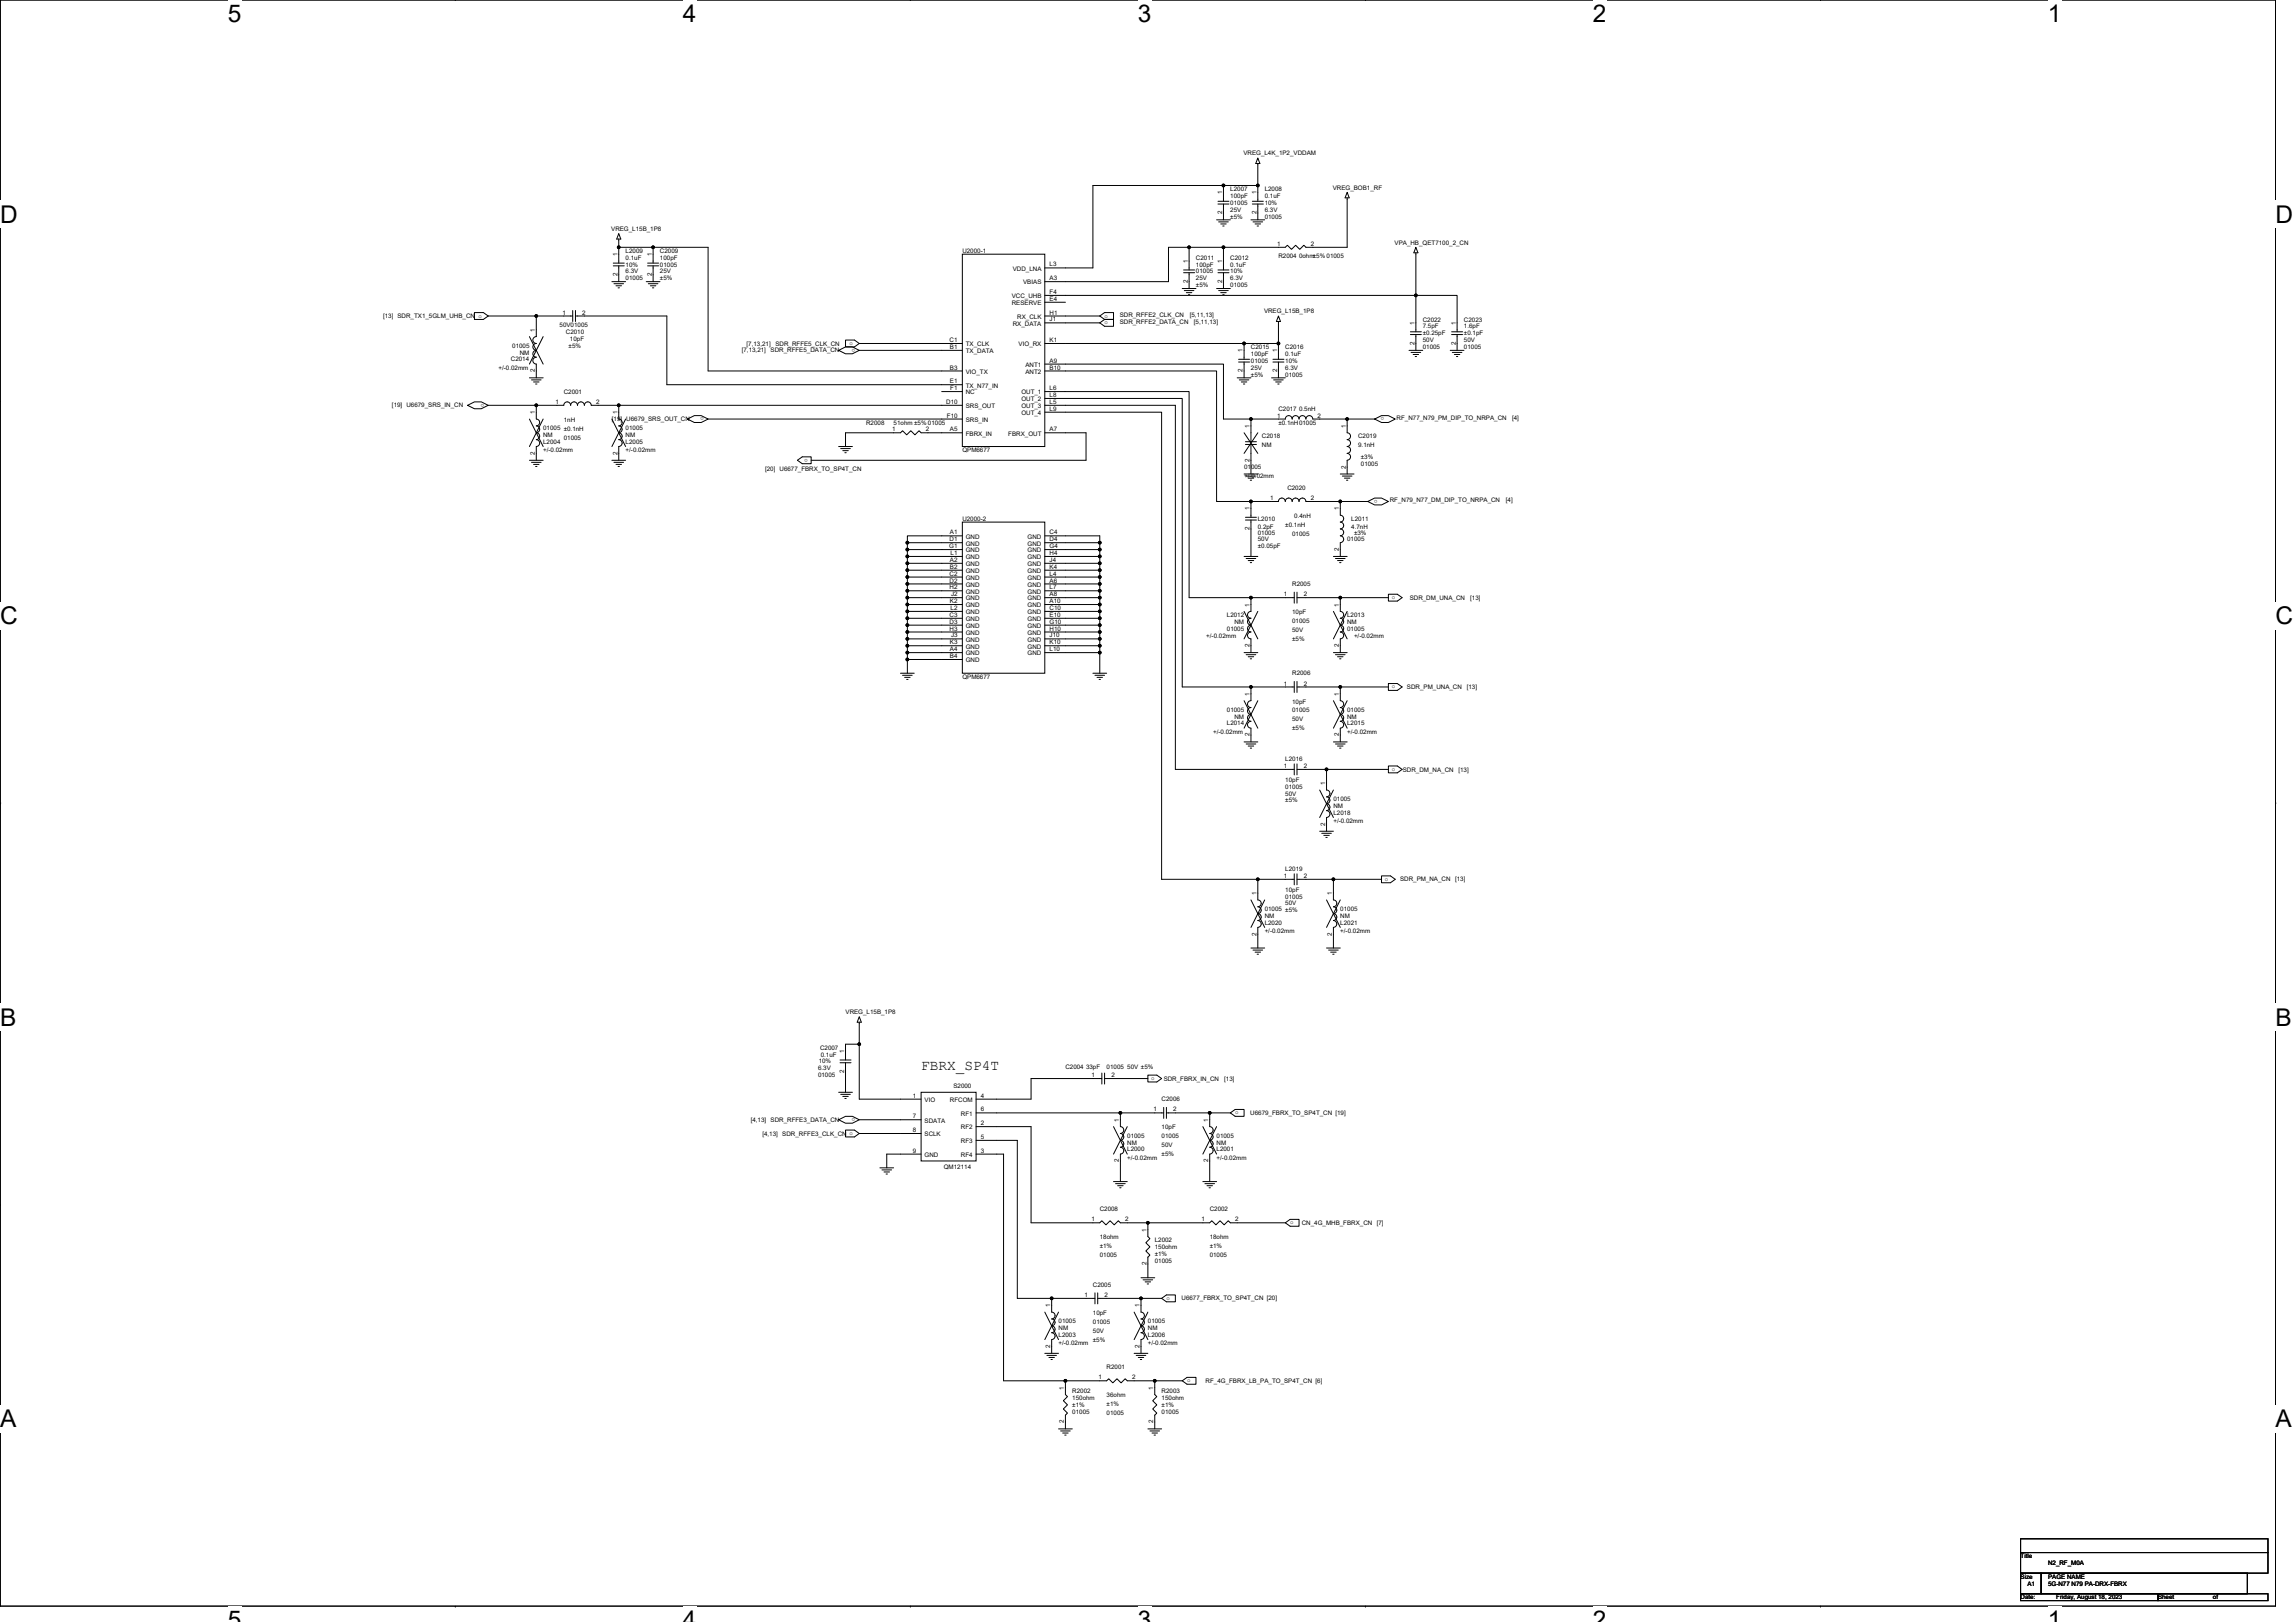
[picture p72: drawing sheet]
<svg xmlns="http://www.w3.org/2000/svg" width="297mm" height="210mm" viewBox="0 0 297 210" stroke-linecap="round" stroke-linejoin="round" font-family="sans-serif">
<defs><g id="words">
<g font-size="3.2">
<text x="29.5" y="2.9">5</text>
<text x="88.3" y="2.9">4</text>
<text x="147.2" y="2.9">3</text>
<text x="206.1" y="2.9">2</text>
<text x="265" y="2.9">1</text>
<text x="0" y="28.8">D</text>
<text x="294.4" y="28.8">D</text>
<text x="0" y="80.8">C</text>
<text x="294.4" y="80.8">C</text>
<text x="0" y="132.8">B</text>
<text x="294.4" y="132.8">B</text>
<text x="0" y="184.7">A</text>
<text x="294.4" y="184.7">A</text>
<text x="29.5" y="210.7">5</text>
<text x="88.3" y="210.7">4</text>
<text x="147.2" y="210.7">3</text>
<text x="206.1" y="210.7">2</text>
<text x="265" y="210.7">1</text>
</g>
<text font-size="1.9" x="119.2" y="138.5">FBRX_SP4T</text>
<g font-size=".8">
<text x="160.9" y="20.1">VREG_L4K_1P2_VDDAM</text>
<text x="79.1" y="29.9">VREG_L15B_1P8</text>
<text x="158.1" y="27.7" transform="rotate(-90 158.1 27.7)">2</text>
<text x="158.1" y="25.2" transform="rotate(-90 158.1 25.2)">1</text>
<text x="159.2" y="24.7">L2007</text>
<text x="159.2" y="25.6">100pF</text>
<text x="159.2" y="26.5">01005</text>
<text x="159.2" y="27.4">25V</text>
<text x="159.2" y="28.3">±5%</text>
<text x="162.5" y="27.7" transform="rotate(-90 162.5 27.7)">2</text>
<text x="162.5" y="25.2" transform="rotate(-90 162.5 25.2)">1</text>
<text x="163.6" y="24.7">L2008</text>
<text x="163.6" y="25.6">0.1uF</text>
<text x="163.6" y="28.3">01005</text>
<text x="163.6" y="27.4">6.3V</text>
<text x="163.6" y="26.5">10%</text>
<text x="172.4" y="24.5">VREG_BOB1_RF</text>
<text x="79.9" y="35.7" transform="rotate(-90 79.9 35.7)">2</text>
<text x="79.9" y="33.2" transform="rotate(-90 79.9 33.2)">1</text>
<text x="80.9" y="32.7">L2009</text>
<text x="80.9" y="33.6">0.1uF</text>
<text x="80.9" y="35.4">6.3V</text>
<text x="80.9" y="34.5">10%</text>
<text x="84.3" y="35.7" transform="rotate(-90 84.3 35.7)">2</text>
<text x="84.3" y="33.2" transform="rotate(-90 84.3 33.2)">1</text>
<text x="85.4" y="32.7">C2009</text>
<text x="85.4" y="33.6">100pF</text>
<text x="85.4" y="34.5">01005</text>
<text x="85.4" y="35.4">25V</text>
<text x="124.5" y="32.7">U2000-1</text>
<text x="131" y="35">VDD_LNA</text>
<text x="135.8" y="34.5">L3</text>
<text x="153.7" y="34" transform="rotate(-90 153.7 34)">1</text>
<text x="154.7" y="33.6">C2011</text>
<text x="154.7" y="34.5">100pF</text>
<text x="154.7" y="35.4">01005</text>
<text x="158.1" y="34" transform="rotate(-90 158.1 34)">1</text>
<text x="159.2" y="33.6">C2012</text>
<text x="159.2" y="34.5">0.1uF</text>
<text x="159.2" y="35.4">10%</text>
<text x="165.2" y="31.8">1</text>
<text x="165.4" y="33.4">R2004 0ohm±5% 01005</text>
<text x="169.6" y="31.8">2</text>
<text x="180.4" y="31.7">VPA_HB_QET7100_2_CN</text>
<text x="49.6" y="41.2">[13] SDR_TX1_5GLM_UHB_CN o</text>
<text x="72.8" y="40.7">1</text>
<text x="75.3" y="40.7">2</text>
<text x="80.9" y="36.3">01005</text>
<text x="85.4" y="36.3">±5%</text>
<text x="130.9" y="38.6">VCC_UHB</text>
<text x="130.9" y="39.5">RESERVE</text>
<text x="131.6" y="41.3">RX_CLK</text>
<text x="132.4" y="36.8">VBIAS</text>
<text x="135.8" y="38">F4</text>
<text x="135.8" y="38.9">E4</text>
<text x="135.8" y="36.3">A3</text>
<text x="135.8" y="40.7">H1</text>
<text x="135.8" y="41.6">J1</text>
<text x="142.9" y="41.1">o</text>
<text x="142.9" y="42">o</text>
<text x="144.9" y="41.1">SDR_RFFE2_CLK_CN</text>
<text x="144.9" y="42">SDR_RFFE2_DATA_CN</text>
<text x="153.7" y="36.6" transform="rotate(-90 153.7 36.6)">2</text>
<text x="153.9" y="41.1">[5,11,13]</text>
<text x="154.5" y="42">[5,11,13]</text>
<text x="154.7" y="36.3">25V</text>
<text x="154.7" y="37.2">±5%</text>
<text x="158.1" y="36.6" transform="rotate(-90 158.1 36.6)">2</text>
<text x="159.2" y="37.2">01005</text>
<text x="159.2" y="36.3">6.3V</text>
<text x="163.5" y="40.5">VREG_L15B_1P8</text>
<text x="184.1" y="41.6">C2022</text>
<text x="189.4" y="41.6">C2023</text>
<text x="64.5" y="47.8">+/-0.02mm</text>
<text x="66.1" y="46.8">C2014</text>
<text x="66.3" y="45">01005</text>
<text x="67.2" y="45.9">NM</text>
<text x="69.2" y="42.9" transform="rotate(-90 69.2 42.9)">1</text>
<text x="72.4" y="42.3">50V01005</text>
<text x="73.2" y="43.2">C2010</text>
<text x="73.6" y="45">±5%</text>
<text x="73.7" y="44.1">10pF</text>
<text x="96" y="45.6">[7,13,21]</text>
<text x="96.6" y="44.7">[7,13,21]</text>
<text x="99.7" y="45.6">SDR_RFFE5_DATA_CN</text>
<text x="100.3" y="44.7">SDR_RFFE5_CLK_CN</text>
<text x="109.9" y="44.6">o</text>
<text x="110.6" y="45.1" transform="rotate(180 110.6 45.1)">o</text>
<text x="122.9" y="44.3">C1</text>
<text x="122.9" y="45.2">B1</text>
<text x="122.9" y="47.8">B3</text>
<text x="124.9" y="44.8">TX_CLK</text>
<text x="124.9" y="45.7">TX_DATA</text>
<text x="131" y="42.1">RX_DATA</text>
<text x="131.8" y="44.8">VIO_RX</text>
<text x="132.7" y="47.5">ANT1</text>
<text x="135.8" y="44.3">K1</text>
<text x="135.8" y="46.9">A9</text>
<text x="135.8" y="47.8">B10</text>
<text x="160.8" y="45.6" transform="rotate(-90 160.8 45.6)">1</text>
<text x="161.8" y="45.2">C2015</text>
<text x="161.8" y="46.1">100pF</text>
<text x="161.8" y="46.9">01005</text>
<text x="161.8" y="47.8">25V</text>
<text x="165.2" y="45.6" transform="rotate(-90 165.2 45.6)">1</text>
<text x="166.3" y="45.2">C2016</text>
<text x="166.3" y="46.1">0.1uF</text>
<text x="166.3" y="47.8">6.3V</text>
<text x="166.3" y="46.9">10%</text>
<text x="183" y="44.6" transform="rotate(-90 183 44.6)">2</text>
<text x="183" y="42.1" transform="rotate(-90 183 42.1)">1</text>
<text x="184.1" y="42.5">7.5pF</text>
<text x="184.1" y="45.2">01005</text>
<text x="184.1" y="44.3">50V</text>
<text x="184.1" y="43.4">±0.25pF</text>
<text x="188.3" y="44.6" transform="rotate(-90 188.3 44.6)">2</text>
<text x="188.3" y="42.1" transform="rotate(-90 188.3 42.1)">1</text>
<text x="189.4" y="42.5">1.6pF</text>
<text x="189.4" y="45.2">01005</text>
<text x="189.4" y="44.3">50V</text>
<text x="189.4" y="43.4">±0.1pF</text>
<text x="50.7" y="52.7">[19] U6679_SRS_IN_CN</text>
<text x="62.6" y="52.2" transform="rotate(180 62.6 52.2)">o</text>
<text x="69.2" y="53.6" transform="rotate(-90 69.2 53.6)">1</text>
<text x="69.2" y="48.2" transform="rotate(-90 69.2 48.2)">2</text>
<text x="71.9" y="52.3">1</text>
<text x="72.9" y="50.9">C2001</text>
<text x="77.1" y="52.3">2</text>
<text x="79.9" y="53.6" transform="rotate(-90 79.9 53.6)">1</text>
<text x="122.4" y="52.3">D10</text>
<text x="122.9" y="49.6">E1</text>
<text x="122.9" y="50.5">F1</text>
<text x="124.9" y="48.4">VIO_TX</text>
<text x="124.9" y="50.1">TX_N77_IN</text>
<text x="124.9" y="51">NC</text>
<text x="124.9" y="52.8">SRS_OUT</text>
<text x="132.1" y="51">OUT_1</text>
<text x="132.1" y="51.9">OUT_2</text>
<text x="132.1" y="52.8">OUT_3</text>
<text x="132.1" y="53.7">OUT_4</text>
<text x="132.7" y="48.4">ANT2</text>
<text x="135.8" y="50.5">L6</text>
<text x="135.8" y="51.4">L8</text>
<text x="135.8" y="52.3">L5</text>
<text x="135.8" y="53.2">L9</text>
<text x="160.8" y="48.2" transform="rotate(-90 160.8 48.2)">2</text>
<text x="161.8" y="48.7">±5%</text>
<text x="165.2" y="48.2" transform="rotate(-90 165.2 48.2)">2</text>
<text x="165.4" y="53.2">C2017 0.5nH</text>
<text x="166.3" y="48.7">01005</text>
<text x="69.2" y="58.9" transform="rotate(-90 69.2 58.9)">2</text>
<text x="70.3" y="57.4">L2004</text>
<text x="70.3" y="56.5">NM</text>
<text x="70.3" y="55.7">01005 ±0.1nH</text>
<text x="70.3" y="58.5">+/-0.02mm</text>
<text x="72.9" y="54.6">1nH</text>
<text x="72.9" y="56.9">01005</text>
<text x="79.2" y="54.5">[19] U6679_SRS_OUT_CN</text>
<text x="79.9" y="58.9" transform="rotate(-90 79.9 58.9)">2</text>
<text x="80.9" y="57.4">L2005</text>
<text x="80.9" y="56.5">NM</text>
<text x="80.9" y="55.7">01005</text>
<text x="80.9" y="58.5">+/-0.02mm</text>
<text x="91.1" y="54" transform="rotate(180 91.1 54)">o</text>
<text x="104.5" y="59.3" transform="rotate(180 104.5 59.3)">o</text>
<text x="112.1" y="54.9">R2008</text>
<text x="115.4" y="55.8">1</text>
<text x="115.6" y="54.9">51ohm ±5% 01005</text>
<text x="119.8" y="55.8">2</text>
<text x="122.5" y="54">F10</text>
<text x="122.9" y="55.8">A5</text>
<text x="124.5" y="58.5">QPM6677</text>
<text x="124.9" y="54.6">SRS_IN</text>
<text x="124.9" y="56.4">FBRX_IN</text>
<text x="130.4" y="56.4">FBRX_OUT</text>
<text x="135.8" y="55.8">A7</text>
<text x="161.7" y="59.7" transform="rotate(-90 161.7 59.7)">2</text>
<text x="161.7" y="55.4" transform="rotate(-90 161.7 55.4)">1</text>
<text x="163.3" y="56.7">C2018</text>
<text x="163.3" y="57.8">NM</text>
<text x="165.2" y="54">1</text>
<text x="165.4" y="54.9">±0.1nH01005</text>
<text x="170.5" y="54">2</text>
<text x="174.1" y="55.4" transform="rotate(-90 174.1 55.4)">1</text>
<text x="175.7" y="56.7">C2019</text>
<text x="175.7" y="57.8">9.1nH</text>
<text x="176.1" y="59.4">±3%</text>
<text x="179.1" y="54" transform="rotate(180 179.1 54)">o</text>
<text x="180.7" y="54.3">RF_N77_N79_PM_DIP_TO_NRPA_CN</text>
<text x="195.6" y="54.3">[4]</text>
<text x="99" y="61">[20] U6677_FBRX_TO_SP4T_CN</text>
<text x="160.9" y="60.7">01005</text>
<text x="160.9" y="61.9">+/-0.02mm</text>
<text x="164.3" y="64.7">1</text>
<text x="166.5" y="63.4">C2020</text>
<text x="169.6" y="64.7">2</text>
<text x="174.1" y="60.6" transform="rotate(-90 174.1 60.6)">2</text>
<text x="176.1" y="60.3">01005</text>
<text x="178.2" y="64.7" transform="rotate(180 178.2 64.7)">o</text>
<text x="179.8" y="65">RF_N79_N77_DM_DIP_TO_NRPA_CN</text>
<text x="194.8" y="65">[4]</text>
<text x="122.8" y="70.9">G1</text>
<text x="122.9" y="70">D1</text>
<text x="122.9" y="69.2">A1</text>
<text x="123" y="71.8">L1</text>
<text x="124.5" y="67.4">U2000-2</text>
<text x="124.9" y="69.7">GND</text>
<text x="124.9" y="70.6">GND</text>
<text x="124.9" y="71.5">GND</text>
<text x="132.9" y="69.7">GND</text>
<text x="132.9" y="70.6">GND</text>
<text x="132.9" y="71.5">GND</text>
<text x="135.8" y="69.2">C4</text>
<text x="135.8" y="70">D4</text>
<text x="135.8" y="70.9">G4</text>
<text x="135.8" y="71.8">H4</text>
<text x="161.7" y="68.6" transform="rotate(-90 161.7 68.6)">2</text>
<text x="161.7" y="66.1" transform="rotate(-90 161.7 66.1)">1</text>
<text x="162.7" y="67.4">L2010</text>
<text x="162.7" y="68.5">0.2pF</text>
<text x="162.7" y="69.2">01005</text>
<text x="162.7" y="70.1">50V</text>
<text x="162.7" y="70.9">±0.05pF</text>
<text x="166.3" y="68.2">±0.1nH</text>
<text x="167.2" y="69.3">01005</text>
<text x="167.4" y="67">0.4nH</text>
<text x="173.2" y="71.3" transform="rotate(-90 173.2 71.3)">2</text>
<text x="173.2" y="66.1" transform="rotate(-90 173.2 66.1)">1</text>
<text x="174.3" y="70.1">01005</text>
<text x="174.8" y="67.4">L2011</text>
<text x="174.8" y="68.5">4.7nH</text>
<text x="175.2" y="69.2">±3%</text>
<text x="122.9" y="74.5">C2</text>
<text x="122.9" y="75.4">D2</text>
<text x="122.9" y="76.3">H2</text>
<text x="122.9" y="72.7">A2</text>
<text x="122.9" y="73.6">B2</text>
<text x="123" y="77.2">J2</text>
<text x="124.9" y="72.4">GND</text>
<text x="124.9" y="73.3">GND</text>
<text x="124.9" y="74.1">GND</text>
<text x="124.9" y="75">GND</text>
<text x="124.9" y="75.9">GND</text>
<text x="124.9" y="76.8">GND</text>
<text x="124.9" y="77.7">GND</text>
<text x="132.9" y="72.4">GND</text>
<text x="132.9" y="73.3">GND</text>
<text x="132.9" y="74.1">GND</text>
<text x="132.9" y="75">GND</text>
<text x="132.9" y="75.9">GND</text>
<text x="132.9" y="76.8">GND</text>
<text x="132.9" y="77.7">GND</text>
<text x="135.8" y="72.7">J4</text>
<text x="135.8" y="73.6">K4</text>
<text x="135.8" y="74.5">L4</text>
<text x="135.8" y="75.4">A6</text>
<text x="135.8" y="76.3">L7</text>
<text x="135.8" y="77.2">A8</text>
<text x="166.1" y="77.2">1</text>
<text x="167.2" y="75.8">R2005</text>
<text x="168.7" y="77.2">2</text>
<text x="180.1" y="77.5">o</text>
<text x="182.4" y="77.6">SDR_DM_UNA_CN</text>
<text x="190.2" y="77.6">[13]</text>
<text x="122.9" y="79.8">C3</text>
<text x="122.9" y="80.7">D3</text>
<text x="122.9" y="81.6">H3</text>
<text x="122.9" y="78">K2</text>
<text x="122.9" y="83.4">K3</text>
<text x="123" y="78.9">L2</text>
<text x="123" y="82.5">J3</text>
<text x="124.9" y="78.6">GND</text>
<text x="124.9" y="79.5">GND</text>
<text x="124.9" y="80.4">GND</text>
<text x="124.9" y="81.3">GND</text>
<text x="124.9" y="82.2">GND</text>
<text x="124.9" y="83">GND</text>
<text x="124.9" y="83.9">GND</text>
<text x="132.9" y="78.6">GND</text>
<text x="132.9" y="79.5">GND</text>
<text x="132.9" y="80.4">GND</text>
<text x="132.9" y="81.3">GND</text>
<text x="132.9" y="82.2">GND</text>
<text x="132.9" y="83">GND</text>
<text x="132.9" y="83.9">GND</text>
<text x="135.8" y="78">A10</text>
<text x="135.8" y="78.9">C10</text>
<text x="135.8" y="79.8">E10</text>
<text x="135.8" y="80.7">G10</text>
<text x="135.8" y="81.6">H10</text>
<text x="135.8" y="82.5">J10</text>
<text x="135.8" y="83.4">K10</text>
<text x="156.1" y="82.5">+/-0.02mm</text>
<text x="158.7" y="79.8">L2012</text>
<text x="158.7" y="81.6">01005</text>
<text x="159.7" y="80.7">NM</text>
<text x="161.7" y="83.8" transform="rotate(-90 161.7 83.8)">2</text>
<text x="161.7" y="78.5" transform="rotate(-90 161.7 78.5)">1</text>
<text x="167.2" y="79.5">10pF</text>
<text x="167.2" y="80.6">01005</text>
<text x="167.2" y="81.8">50V</text>
<text x="167.2" y="83">±5%</text>
<text x="173.2" y="83.8" transform="rotate(-90 173.2 83.8)">2</text>
<text x="173.2" y="78.5" transform="rotate(-90 173.2 78.5)">1</text>
<text x="174.3" y="79.8">L2013</text>
<text x="174.3" y="80.7">NM</text>
<text x="174.3" y="81.6">01005</text>
<text x="175.2" y="82.5">+/-0.02mm</text>
<text x="122.9" y="84.3">A4</text>
<text x="122.9" y="85.2">B4</text>
<text x="124.5" y="87.8">QPM6677</text>
<text x="124.9" y="84.8">GND</text>
<text x="124.9" y="85.7">GND</text>
<text x="132.9" y="84.8">GND</text>
<text x="135.8" y="84.3">L10</text>
<text x="166.1" y="88.7">1</text>
<text x="167.2" y="87.4">R2006</text>
<text x="168.7" y="88.7">2</text>
<text x="180.1" y="89.1">o</text>
<text x="182" y="89.2">SDR_PM_UNA_CN</text>
<text x="189.8" y="89.2">[13]</text>
<text x="156.9" y="95">+/-0.02mm</text>
<text x="158.7" y="93.9">L2014</text>
<text x="158.7" y="92.1">01005</text>
<text x="159.7" y="93">NM</text>
<text x="161.7" y="95.3" transform="rotate(-90 161.7 95.3)">2</text>
<text x="161.7" y="90.1" transform="rotate(-90 161.7 90.1)">1</text>
<text x="167.2" y="91">10pF</text>
<text x="167.2" y="92.2">01005</text>
<text x="167.2" y="93.4">50V</text>
<text x="167.2" y="94.5">±5%</text>
<text x="173.2" y="95.3" transform="rotate(-90 173.2 95.3)">2</text>
<text x="173.2" y="90.1" transform="rotate(-90 173.2 90.1)">1</text>
<text x="174.3" y="93.9">L2015</text>
<text x="174.3" y="93">NM</text>
<text x="174.3" y="92.1">01005</text>
<text x="174.3" y="95">+/-0.02mm</text>
<text x="166.1" y="99.4">1</text>
<text x="166.3" y="98.5">L2016</text>
<text x="166.3" y="101.2">10pF</text>
<text x="168.7" y="99.4">2</text>
<text x="171.4" y="101.6" transform="rotate(-90 171.4 101.6)">1</text>
<text x="180.1" y="99.8">o</text>
<text x="181.5" y="99.8">SDR_DM_NA_CN</text>
<text x="188.7" y="99.8">[13]</text>
<text x="166.3" y="102.1">01005</text>
<text x="166.3" y="103">50V</text>
<text x="166.3" y="103.8">±5%</text>
<text x="171.4" y="106.9" transform="rotate(-90 171.4 106.9)">2</text>
<text x="172.5" y="105.4">L2018</text>
<text x="172.5" y="104.6">NM</text>
<text x="172.5" y="103.7">01005</text>
<text x="172.5" y="106.5">+/-0.02mm</text>
<text x="166.1" y="113.6">1</text>
<text x="166.3" y="112.7">L2019</text>
<text x="168.7" y="113.6">2</text>
<text x="179.2" y="114">o</text>
<text x="162.5" y="115.8" transform="rotate(-90 162.5 115.8)">1</text>
<text x="163.6" y="119.7">L2020</text>
<text x="163.6" y="118.8">NM</text>
<text x="163.6" y="117.9">01005 ±5%</text>
<text x="166.3" y="115.4">10pF</text>
<text x="166.3" y="116.3">01005</text>
<text x="166.3" y="117.2">50V</text>
<text x="172.3" y="115.8" transform="rotate(-90 172.3 115.8)">1</text>
<text x="173.4" y="119.7">L2021</text>
<text x="173.4" y="118.8">NM</text>
<text x="173.4" y="117.9">01005</text>
<text x="181.1" y="114.1">SDR_PM_NA_CN</text>
<text x="188.2" y="114.1">[13]</text>
<text x="162.5" y="121.1" transform="rotate(-90 162.5 121.1)">2</text>
<text x="163.6" y="120.7">+/-0.02mm</text>
<text x="172.3" y="121.1" transform="rotate(-90 172.3 121.1)">2</text>
<text x="173.4" y="120.7">+/-0.02mm</text>
<text x="109.4" y="131.2">VREG_L15B_1P8</text>
<text x="105.9" y="137.6">10%</text>
<text x="106.1" y="135.8">C2007</text>
<text x="106.2" y="136.7">0.1uF</text>
<text x="109.2" y="136.3" transform="rotate(-90 109.2 136.3)">1</text>
<text x="105.8" y="139.4">01005</text>
<text x="105.8" y="138.5">6.3V</text>
<text x="109.2" y="138.9" transform="rotate(-90 109.2 138.9)">2</text>
<text x="118.1" y="142.1">1</text>
<text x="119.6" y="142.6">VIO</text>
<text x="122.9" y="142.6">RFCOM</text>
<text x="123.3" y="140.8">S2000</text>
<text x="126.9" y="142.1">4</text>
<text x="126.9" y="143.8">6</text>
<text x="137.8" y="138.3">C2004 33pF</text>
<text x="141.2" y="139.4">1</text>
<text x="143.2" y="138.3">01005 50V ±5%</text>
<text x="143.8" y="139.4">2</text>
<text x="148.9" y="139.8">o</text>
<text x="149.2" y="143.8">1</text>
<text x="150.3" y="142.5">C2006</text>
<text x="150.5" y="139.8">SDR_FBRX_IN_CN</text>
<text x="151.8" y="143.8">2</text>
<text x="158.4" y="139.8">[13]</text>
<text x="97.1" y="145.2">[4,13]</text>
<text x="98.6" y="147">[4,13]</text>
<text x="99.7" y="145.2">SDR_RFFE3_DATA_CN</text>
<text x="101.2" y="147">SDR_RFFE3_CLK_CN o</text>
<text x="110.6" y="144.7" transform="rotate(180 110.6 144.7)">o</text>
<text x="118.1" y="144.7">7</text>
<text x="118.1" y="146.5">8</text>
<text x="118.1" y="149.2">9</text>
<text x="119.6" y="145.3">SDATA</text>
<text x="119.6" y="147">SCLK</text>
<text x="119.6" y="149.7">GND</text>
<text x="124.3" y="146.2">RF2</text>
<text x="124.3" y="149.7">RF4</text>
<text x="124.3" y="147.9">RF3</text>
<text x="124.3" y="144.4">RF1</text>
<text x="126.9" y="145.6">2</text>
<text x="126.9" y="149.2">3</text>
<text x="126.9" y="147.4">5</text>
<text x="144.8" y="145.2" transform="rotate(-90 144.8 145.2)">1</text>
<text x="145.8" y="149">L2000</text>
<text x="145.8" y="148.1">NM</text>
<text x="145.8" y="147.2">01005</text>
<text x="150.3" y="146.2">10pF</text>
<text x="150.3" y="147.3">01005</text>
<text x="150.3" y="148.5">50V</text>
<text x="150.3" y="149.6">±5%</text>
<text x="156.3" y="145.2" transform="rotate(-90 156.3 145.2)">1</text>
<text x="157.4" y="149">L2001</text>
<text x="157.4" y="148.1">NM</text>
<text x="157.4" y="147.2">01005</text>
<text x="159.8" y="144.2">o</text>
<text x="161.7" y="144.3">U6679_FBRX_TO_SP4T_CN [19]</text>
<text x="122.1" y="151.3">QM12114</text>
<text x="144.8" y="150.4" transform="rotate(-90 144.8 150.4)">2</text>
<text x="145.8" y="150.1">+/-0.02mm</text>
<text x="156.3" y="150.4" transform="rotate(-90 156.3 150.4)">2</text>
<text x="157.4" y="150.1">+/-0.02mm</text>
<text x="141.2" y="158.1">1</text>
<text x="142.3" y="156.7">C2008</text>
<text x="142.3" y="160.4">18ohm</text>
<text x="142.3" y="161.5">±1%</text>
<text x="145.6" y="158.1">2</text>
<text x="148.3" y="159.4" transform="rotate(-90 148.3 159.4)">1</text>
<text x="149.4" y="160.7">L2002</text>
<text x="149.4" y="161.6">150ohm</text>
<text x="155.4" y="158.1">1</text>
<text x="156.5" y="156.7">C2002</text>
<text x="156.5" y="160.4">18ohm</text>
<text x="156.5" y="161.5">±1%</text>
<text x="159.8" y="158.1">2</text>
<text x="166.9" y="158.4">o</text>
<text x="168.4" y="158.5">CN_4G_MHB_FBRX_CN [7]</text>
<text x="140.3" y="167.8">1</text>
<text x="141.4" y="166.5">C2005</text>
<text x="142.3" y="162.7">01005</text>
<text x="142.9" y="167.8">2</text>
<text x="148.3" y="163.8" transform="rotate(-90 148.3 163.8)">2</text>
<text x="149.4" y="162.5">±1%</text>
<text x="149.4" y="163.4">01005</text>
<text x="156.5" y="162.7">01005</text>
<text x="135.9" y="169.2" transform="rotate(-90 135.9 169.2)">1</text>
<text x="136.9" y="173">L2003</text>
<text x="136.9" y="172.1">NM</text>
<text x="136.9" y="171.2">01005</text>
<text x="141.4" y="170.2">10pF</text>
<text x="141.4" y="171.3">01005</text>
<text x="141.4" y="172.5">50V</text>
<text x="141.4" y="173.6">±5%</text>
<text x="147.4" y="169.2" transform="rotate(-90 147.4 169.2)">1</text>
<text x="148.5" y="173">L2006</text>
<text x="148.5" y="172.1">NM</text>
<text x="148.5" y="171.2">01005</text>
<text x="150.9" y="168.2">o</text>
<text x="152.9" y="168.3">U6677_FBRX_TO_SP4T_CN [20]</text>
<text x="135.9" y="174.4" transform="rotate(-90 135.9 174.4)">2</text>
<text x="136.9" y="174.1">+/-0.02mm</text>
<text x="137.7" y="179.8" transform="rotate(-90 137.7 179.8)">1</text>
<text x="142.1" y="178.5">1</text>
<text x="143.2" y="177.2">R2001</text>
<text x="146.5" y="178.5">2</text>
<text x="147.4" y="174.4" transform="rotate(-90 147.4 174.4)">2</text>
<text x="148.5" y="174.1">+/-0.02mm</text>
<text x="149.2" y="179.8" transform="rotate(-90 149.2 179.8)">1</text>
<text x="153.6" y="178.9">o</text>
<text x="156" y="179">RF_4G_FBRX_LB_PA_TO_SP4T_CN [6]</text>
<text x="137.7" y="184.2" transform="rotate(-90 137.7 184.2)">2</text>
<text x="138.7" y="180.3">R2002</text>
<text x="138.7" y="181.2">150ohm</text>
<text x="138.7" y="182.1">±1%</text>
<text x="138.7" y="183">01005</text>
<text x="143.2" y="180.8">36ohm</text>
<text x="143.2" y="182">±1%</text>
<text x="143.2" y="183.1">01005</text>
<text x="149.2" y="184.2" transform="rotate(-90 149.2 184.2)">2</text>
<text x="150.3" y="180.3">R2003</text>
<text x="150.3" y="181.2">150ohm</text>
<text x="150.3" y="182.1">±1%</text>
<text x="150.3" y="183">01005</text>
<text x="261.4" y="201.6">Title</text>
<text x="265" y="202.5">N2_RF_M0A</text>
<text x="261.4" y="204.3">Size</text>
<text x="261.4" y="207">Date:</text>
<text x="262.3" y="205.2">A1</text>
<text x="265" y="204.3">PAGE NAME</text>
<text x="265" y="205.2">5G-N77 N79 PA-DRX-FBRX</text>
<text x="266" y="207">Friday, August 18, 2023</text>
<text x="279.2" y="207">Sheet</text>
<text x="286.3" y="207">of</text>
</g>
</g></defs>
<path d="M0 0h294.4v207.8h-294.4z" fill="none" stroke="#000" stroke-width=".13"/>
<g fill="#fff">
<path d="M29.5 0h1.7v3.5h-1.7z"/>
<path d="M29.5 207.8h1.7v2.2h-1.7z"/>
</g>
<path d="M58.9 0h.1M58.9 207.8h.1" fill="none" stroke="#000" stroke-width=".13"/>
<g fill="#fff">
<path d="M88.3 0h1.8v3.5h-1.8z"/>
<path d="M88.3 207.8h1.8v2.2h-1.8z"/>
</g>
<path d="M117.8 0h.1M117.8 207.8h.1" fill="none" stroke="#000" stroke-width=".13"/>
<g fill="#fff">
<path d="M147.2 0h1.8v3.5h-1.8z"/>
<path d="M147.2 207.8h1.8v2.2h-1.8z"/>
</g>
<path d="M176.6 0h.1M176.6 207.8h.1" fill="none" stroke="#000" stroke-width=".13"/>
<g fill="#fff">
<path d="M206.1 0h1.7v3.5h-1.7z"/>
<path d="M206.1 207.8h1.7v2.2h-1.7z"/>
</g>
<path d="M235.5 0h.1M235.5 207.8h.1" fill="none" stroke="#000" stroke-width=".13"/>
<g fill="#fff">
<path d="M265 0h1.7v3.5h-1.7z"/>
<path d="M265 207.8h1.7v2.2h-1.7z"/>
<path d="M0 26h2.3v3.5h-2.3z"/>
<path d="M294.4 26h2.3v3.5h-2.3z"/>
<path d="M0 77.9h2.3v3.6h-2.3z"/>
<path d="M294.4 77.9h2.3v3.6h-2.3z"/>
</g>
<path d="M0 52h.1M294.4 52h.1" fill="none" stroke="#000" stroke-width=".13"/>
<g fill="#fff">
<path d="M0 129.9h2.1v3.5h-2.1z"/>
<path d="M294.4 129.9h2.1v3.5h-2.1z"/>
</g>
<path d="M0 103.9h.1M294.4 103.9h.1" fill="none" stroke="#000" stroke-width=".13"/>
<g fill="#fff">
<path d="M0 181.9h2.1v3.5h-2.1z"/>
<path d="M294.4 181.9h2.1v3.5h-2.1z"/>
</g>
<g fill="none" stroke="#000" stroke-width=".13">
<path d="M79.2 36.4h1.7M79.3 34h1.5M79.3 34.4h1.5M79.4 36.7h1.3M79.7 37h.7M80 37.2h.1M80 32h4.5M80 30.2l.3 .7h-.5zM80 30.9v1.1M80 32v2M80 34.4v2M83.6 36.4h1.8"/>
<path d="M83.8 34h1.4M83.8 34.4h1.4M83.9 36.7h1.2M84.1 37h.8M84.4 37.2h.2M84.5 32v2M84.5 34.4v2M84.5 32h7.1v16h32.9M124.5 32.9h10.7v24.9h-10.7zM135.2 38.2h48M135.2 39.1h2.6M152.9 37.3h1.8"/>
<path d="M153.1 34.9h1.4M153.1 35.3h1.4M153.2 37.6h1.3M153.5 37.9h.7M153.7 38.1h.2M153.8 32h4.5M153.8 32h-2.6v4.4h-16M153.8 33.8v1.1M153.8 35.3v2M153.8 32v1.8M157.4 28.4h1.8M157.4 37.3h1.8"/>
<path d="M157.6 34.9h1.4M157.6 35.3h1.4M157.6 26h1.4M157.6 26.4h1.4M157.7 28.7h1.2M157.7 37.6h1.2M157.9 29h.7M157.9 37.9h.7M158.2 29.2h.2M158.2 38.1h.2M158.3 33.8v1.1M158.3 35.3v2"/>
<path d="M158.3 24v2M158.3 26.4v2M158.3 24h-16.9v10.7h-6.2M158.3 32v1.8M158.3 24h4.4M161.8 28.4h1.8M162 26h1.4M162 26.4h1.4M162.1 28.7h1.2M162.4 29h.7M162.6 29.2h.2M162.7 20.4l.3 .8h-.5z"/>
<path d="M162.7 21.2v2.8M162.7 24v2M162.7 26.4v2M174.3 24.9l.3 .7h-.6zM174.3 25.6v6.4h-5.3l-.3-.3-.5 .6-.6-.6-.5 .6-.5-.6-.3 .3h-8M183.2 32.7v5.5M183.2 38.2h5.3v4.7M183.2 38.2v4.7M183.2 32l.2 .7h-.5zM60.5 52.5l.9-.5h.9l.9 .5-.9 .4h-.9zM61.4 40.4h1.1l.7 .5-.7 .4h-1.1zM63.2 40.9h6.2"/>
<path d="M63.2 52.5h6.2M68.5 48.9h1.8M68.5 59.6h1.8M68.5 54.2l1.8 3.6M68.5 43.6l1.8 3.5M68.8 49.2h1.2M68.8 59.8h1.2M69 49.4h.7M69.3 49.7h.2M69.4 56a.44 .44 0 0 1 .4 .4 .44 .44 0 0 1-.4 .5 .44 .44 0 0 1 .4 .4 .44 .44 0 0 1-.4 .5M69.4 52.5v1.7a.44 .44 0 0 1 .4 .5 .44 .44 0 0 1-.4 .4 .44 .44 0 0 1 .4 .5 .44 .44 0 0 1-.4 .4M69.4 57.8v1.8"/>
<path d="M69.4 40.9v2.7a.44 .44 0 0 0-.5 .4 .44 .44 0 0 0 .5 .4 .44 .44 0 0 0-.5 .5 .44 .44 0 0 0 .5 .4 .44 .44 0 0 0-.5 .5 .44 .44 0 0 0 .5 .4 .44 .44 0 0 0-.5 .5 .44 .44 0 0 0 .5 .4v1.8M69.4 52.5h3.5a.44 .44 0 0 1 .5-.5 .44 .44 0 0 1 .4 .5M69.4 40.9h4.7M70.3 54.2l-1.8 3.6M70.3 43.6l-1.8 3.5M73.8 52.5a.44 .44 0 0 1 .5-.5 .44 .44 0 0 1 .4 .5 .44 .44 0 0 1 .5-.5 .44 .44 0 0 1 .4 .5M74.1 40.2v1.4M74.4 40.2v1.4M74.4 40.9h11.9v8.9h38.2M75.6 52.5a.44 .44 0 0 1 .4-.5 .44 .44 0 0 1 .5 .5h3.5M79.2 59.6h1.7M79.2 54.2l1.7 3.6"/>
<path d="M79.4 59.8h1.3M80 56a.44 .44 0 0 1 .5 .4 .44 .44 0 0 1-.5 .5 .44 .44 0 0 1 .5 .4 .44 .44 0 0 1-.5 .5M80 52.5v1.7a.44 .44 0 0 1 .5 .5 .44 .44 0 0 1-.5 .4 .44 .44 0 0 1 .5 .5 .44 .44 0 0 1-.5 .4M80 57.8v1.8M80 52.5h44.5M80.9 54.2l-1.7 3.6M88.9 54.2l.9-.4h.9l.9 .4-.9 .5h-.9zM91.6 54.2h32.9M103.2 59.6l.6-.5h1.1v.9h-1.1zM108.5 45.3l.9-.4h.9l.9 .4-.9 .5h-.9zM108.5 57.8h1.8M108.8 58.1h1.2"/>
<path d="M109 58.3h.7M109.3 58.6h.2M109.4 44h1.1l.7 .5-.7 .4h-1.1zM111.2 44.5h13.3M111.2 45.3h13.3M121.8 50.7h2.7M124.5 56h-5.3l-.3-.3-.5 .6-.6-.6-.5 .6-.5-.6-.3 .3h-7.1v1.8M135.2 52.5h16.9v47.1h15.3M135.2 40.9h7.1M135.2 41.8h7.1M135.2 44.5h25.7M135.2 47.1h23.1v7.1h3.5"/>
<path d="M135.2 48h22.2v16.9h4.4M135.2 50.7h18.6v26.6h8M135.2 51.6h17.7v37.3h8.9M135.2 53.3h15.1v60.5h12.4M135.2 56h5.3v3.6h-35.6M142.3 40.9l.6-.5h1.2v.9h-1.2M142.3 40.9l.6 .4M142.9 41.3h1.2v.9h-1.2l-.6-.4M142.9 41.3l-.6 .5M160.1 48.9h1.7M160.2 46.5h1.5M160.2 46.9h1.5"/>
<path d="M160.3 49.2h1.3M160.6 49.4h.7M160.9 49.7h.1M160.9 44.5h4.5M160.9 56l1.8 2.7M160.9 44.5v2M160.9 46.9v2M161.1 57.2h1.4M161.1 57.5h1.4M161.8 54.2v3M161.8 57.5v3.8M161.8 54.2h4.5a.44 .44 0 0 1 .4-.4 .44 .44 0 0 1 .5 .4 .44 .44 0 0 1 .4-.4 .44 .44 0 0 1 .5 .4 .44 .44 0 0 1 .4-.4 .44 .44 0 0 1 .4 .4 .44 .44 0 0 1 .5-.4 .44 .44 0 0 1 .4 .4h4.5"/>
<path d="M162.7 56l-1.8 2.7M164.5 48.9h1.8M164.7 46.5h1.4M164.7 46.9h1.4M164.8 49.2h1.2M165 49.4h.8M165.3 49.7h.2M165.4 40.9l.3 .7h-.6zM165.4 41.6v2.9M165.4 44.5v2M165.4 46.9v2M174.3 57.8a.44 .44 0 0 1 .4 .4 .44 .44 0 0 1-.4 .5 .44 .44 0 0 1 .4 .4 .44 .44 0 0 1-.4 .5"/>
<path d="M174.3 54.2v1.8a.44 .44 0 0 1 .4 .4 .44 .44 0 0 1-.4 .5 .44 .44 0 0 1 .4 .4 .44 .44 0 0 1-.4 .5M174.3 59.6v1.7M174.3 54.2h3.5M177.8 54.2l.9-.4h.9l.9 .4-.9 .5h-.9zM182.3 45.3h1.8M182.5 42.9h1.4M182.5 43.3h1.4M182.6 45.6h1.2M182.8 45.9h.7M183.1 46.1h.2M183.2 43.3v2M187.6 45.3h1.8"/>
<path d="M187.8 42.9h1.4M187.8 43.3h1.4M187.9 45.6h1.2M188.2 45.9h.7M188.4 46.1h.2M188.5 43.3v2M69 60.1h.7M69.3 60.4h.2M79.7 60.1h.7M80 60.4h.1M117.4 70.2v.9M117.4 71.1v.9"/>
<path d="M117.4 72v.9M117.4 72.9v.9M117.4 73.8v.9M117.4 74.7v.9M117.4 75.6v.9M117.4 76.5v.8M117.4 77.3v.9M117.4 79.1v.9M117.4 70.2h7.1M117.4 71.1h7.1M117.4 72h7.1M117.4 72.9h7.1"/>
<path d="M117.4 73.8h7.1M117.4 74.7h7.1M117.4 75.6h7.1M117.4 76.5h7.1M117.4 77.3h7.1M117.4 79.1h7.1M124.5 67.6h10.7v19.5h-10.7zM124.5 69.3h-7.1v.9M124.5 78.2h-7.1v.9M135.2 69.3h7.1v.9M135.2 70.2h7.1M135.2 71.1h7.1"/>
<path d="M135.2 72h7.1M135.2 72.9h7.1M135.2 73.8h7.1M135.2 74.7h7.1M135.2 75.6h7.1M135.2 76.5h7.1M135.2 77.3h7.1M135.2 78.2h7.1M135.2 79.1h7.1M142.3 70.2v.9M142.3 71.1v.9M142.3 72v.9"/>
<path d="M142.3 72.9v.9M142.3 73.8v.9M142.3 74.7v.9M142.3 75.6v.9M142.3 76.5v.8M142.3 77.3v.9M142.3 78.2v.9M142.3 79.1v.9M160.9 61.3h1.8M160.9 72h1.8M160.9 79.1l1.8 3.6M161.1 66.9h1.4"/>
<path d="M161.1 67.3h1.4M161.2 61.6h1.3M161.2 72.3h1.3M161.5 61.9h.7M161.5 72.5h.7M161.7 62.1h.2M161.7 72.8h.2M161.8 64.9h3.6a.44 .44 0 0 1 .4-.4 .44 .44 0 0 1 .5 .4 .44 .44 0 0 1 .4-.4 .44 .44 0 0 1 .5 .4 .44 .44 0 0 1 .4-.4 .44 .44 0 0 1 .5 .4 .44 .44 0 0 1 .4-.4 .44 .44 0 0 1 .4 .4h4.5M161.8 77.3h5.6M161.8 64.9v2M161.8 67.3v4.7M161.8 77.3v1.8a.44 .44 0 0 0-.4 .5 .44 .44 0 0 0 .4 .4 .44 .44 0 0 0-.4 .4 .44 .44 0 0 0 .4 .5 .44 .44 0 0 0-.4 .4 .44 .44 0 0 0 .4 .5 .44 .44 0 0 0-.4 .4 .44 .44 0 0 0 .4 .5v1.8"/>
<path d="M162.7 79.1l-1.8 3.6M167.4 76.6v1.5M167.8 76.6v1.5M167.8 77.3h11.8M172.5 72h1.8M172.5 79.1l1.8 3.6M172.8 72.3h1.2M173 72.5h.8M173.3 72.8h.2M173.4 61.3h1.8M173.4 64.9v1.8a.44 .44 0 0 1 .4 .4 .44 .44 0 0 1-.4 .5 .44 .44 0 0 1 .4 .4 .44 .44 0 0 1-.4 .4 .44 .44 0 0 1 .4 .5 .44 .44 0 0 1-.4 .4 .44 .44 0 0 1 .4 .5 .44 .44 0 0 1-.4 .4v1.8M173.4 77.3v1.8a.44 .44 0 0 1 .4 .5 .44 .44 0 0 1-.4 .4 .44 .44 0 0 1 .4 .4 .44 .44 0 0 1-.4 .5 .44 .44 0 0 1 .4 .4 .44 .44 0 0 1-.4 .5 .44 .44 0 0 1 .4 .4 .44 .44 0 0 1-.4 .5v1.8"/>
<path d="M173.4 64.9h3.6M173.7 61.6h1.2M173.9 61.9h.7M174.2 62.1h.2M174.3 79.1l-1.8 3.6M177 64.9l.8-.4h.9l.9 .4-.9 .4h-.9zM179.6 76.9h1.2l.6 .4-.6 .5h-1.2zM116.5 87.1h1.8M116.8 87.4h1.2M117 87.7h.7M117.3 87.9h.2M117.4 80v.9"/>
<path d="M117.4 80.9v.9M117.4 81.8v.9M117.4 82.7v.9M117.4 85.3v1.8M117.4 80h7.1M117.4 80.9h7.1M117.4 81.8h7.1M117.4 82.7h7.1M117.4 85.3h7.1M124.5 83.6h-7.1v.9M124.5 84.5h-7.1v.8M135.2 80h7.1"/>
<path d="M135.2 80.9h7.1M135.2 81.8h7.1M135.2 82.7h7.1M135.2 83.6h7.1M135.2 84.5h7.1M141.4 87.1h1.8M141.7 87.4h1.2M141.9 87.7h.7M142.2 87.9h.2M142.3 80v.9M142.3 80.9v.9M142.3 81.8v.9"/>
<path d="M142.3 82.7v.9M142.3 83.6v.9M142.3 84.5v2.6M160.9 84.5h1.8M160.9 96h1.8M160.9 90.7l1.8 3.5M161.2 84.7h1.3M161.2 96.3h1.3M161.5 85h.7M161.5 96.5h.7M161.7 85.3h.2M161.7 96.8h.2"/>
<path d="M161.8 88.9h5.6M161.8 88.9v1.8a.44 .44 0 0 0-.4 .4 .44 .44 0 0 0 .4 .5 .44 .44 0 0 0-.4 .4 .44 .44 0 0 0 .4 .5M161.8 92.5a.44 .44 0 0 0-.4 .4 .44 .44 0 0 0 .4 .4 .44 .44 0 0 0-.4 .5 .44 .44 0 0 0 .4 .4M161.8 94.2v1.8M162.7 90.7l-1.8 3.5M167.4 98.9v1.4M167.4 88.2v1.4M167.8 98.9v1.4M167.8 99.6h3.8M167.8 88.2v1.4M167.8 88.9h5.6M172.5 84.5h1.8"/>
<path d="M172.5 96h1.8M172.5 90.7l1.8 3.5M172.8 84.7h1.2M172.8 96.3h1.2M173 85h.8M173 96.5h.8M173.3 85.3h.2M173.3 96.8h.2M173.4 92.5a.44 .44 0 0 1 .4 .4 .44 .44 0 0 1-.4 .4 .44 .44 0 0 1 .4 .5 .44 .44 0 0 1-.4 .4M173.4 94.2v1.8M174.3 90.7l-1.8 3.5M179.6 99.6h-8v1.7"/>
<path d="M179.6 88.9h-6.2v1.8a.44 .44 0 0 1 .4 .4 .44 .44 0 0 1-.4 .5 .44 .44 0 0 1 .4 .4 .44 .44 0 0 1-.4 .5M179.6 88.5h1.2l.6 .4-.6 .4h-1.2zM179.6 99.1h1.2l.6 .5-.6 .4h-1.2zM161.8 116.5l1.8 3.5M162.7 113.8h4.7M162.7 113.8v2.7a.44 .44 0 0 1 .5 .4 .44 .44 0 0 1-.5 .4 .44 .44 0 0 1 .5 .5 .44 .44 0 0 1-.5 .4 .44 .44 0 0 1 .5 .5 .44 .44 0 0 1-.5 .4 .44 .44 0 0 1 .5 .5 .44 .44 0 0 1-.5 .4v2.7M163.6 116.5l-1.8 3.5M167.4 113.1v1.4M167.8 113.1v1.4M167.8 113.8h4.7M170.7 107.6h1.8M170.7 102.2l1.8 3.6"/>
<path d="M171 107.8h1.2M171.3 108.1h.7M171.5 108.4h.2M171.6 101.3v.9a.44 .44 0 0 1 .5 .5 .44 .44 0 0 1-.5 .4 .44 .44 0 0 1 .5 .5 .44 .44 0 0 1-.5 .4 .44 .44 0 0 1 .5 .5 .44 .44 0 0 1-.5 .4 .44 .44 0 0 1 .5 .4 .44 .44 0 0 1-.5 .5v1.8M171.6 116.5l1.8 3.5M172.5 102.2l-1.8 3.6M172.5 113.8h6.2M172.5 113.8v2.7a.44 .44 0 0 1 .4 .4 .44 .44 0 0 1-.4 .4 .44 .44 0 0 1 .4 .5 .44 .44 0 0 1-.4 .4 .44 .44 0 0 1 .4 .5 .44 .44 0 0 1-.4 .4 .44 .44 0 0 1 .4 .5 .44 .44 0 0 1-.4 .4v2.7M173.4 116.5l-1.8 3.5M178.7 113.3h1.2l.6 .5-.6 .4h-1.2zM108.7 137.2h1.4M108.7 137.5h1.4"/>
<path d="M109.4 137.5v3.9M111.2 131.6l.2 .7h-.5zM111.2 132.3v2.8M111.2 135.1h-1.8v2.1M111.2 135.1v7.1h8M142.5 139.6h-9.1v2.6h-7.1M142.5 138.9v1.4M142.9 138.9v1.4M142.9 139.6h5.6M148.5 139.1h1.2l.6 .5-.6 .4h-1.2zM161.8 122.7h1.8M162.1 122.9h1.2"/>
<path d="M162.4 123.2h.7M162.6 123.5h.2M171.6 122.7h1.8M171.9 122.9h1.2M172.2 123.2h.7M172.4 123.5h.2M0 155.9h.1M108.5 144.9l.9-.4h.9l.9 .4-.9 .5h-.9zM108.5 141.4h1.8M108.8 141.6h1.2M109 141.9h.7M109.3 142.2h.2"/>
<path d="M109.4 146.2h1.1l.7 .5-.7 .4h-1.1zM111.2 144.9h8M111.2 146.7h8M113.8 151.1h1.8M114.1 151.4h1.2M114.4 151.7h.7M114.6 151.9h.2M119.2 141.4h7.1v8.8h-7.1zM119.2 149.4h-4.5v1.7M126.3 145.8h7.1v12.4h8.9l.2-.2 .6 .5 .5-.5 .5 .5 .6-.5 .2 .2h3.6M126.3 149.4h3.5v29.3h8M126.3 147.6h5.3v20.4h4.5"/>
<path d="M126.3 144h18.6M144.1 145.8l1.7 3.6M144.1 152.9h1.7M144.3 153.2h1.3M144.6 153.4h.7M144.9 153.7h.1M144.9 144h5.6M144.9 144v1.8a.44 .44 0 0 1 .5 .4 .44 .44 0 0 1-.5 .5 .44 .44 0 0 1 .5 .4 .44 .44 0 0 1-.5 .5 .44 .44 0 0 1 .5 .4 .44 .44 0 0 1-.5 .5 .44 .44 0 0 1 .5 .4 .44 .44 0 0 1-.5 .4v3.6M145.8 145.8l-1.7 3.6M148.5 158.2v1.8l.3 .3-.6 .5 .6 .6-.6 .5 .6 .5-.3 .3v2.7M148.5 158.2h8l.3-.2 .5 .5 .5-.5 .6 .5 .5-.5 .3 .2h7.1M150.5 143.3v1.4"/>
<path d="M150.9 143.3v1.4M150.9 144h5.6M155.6 145.8l1.8 3.6M155.6 152.9h1.8M155.9 153.2h1.2M156.1 153.4h.8M156.4 153.7h.2M156.5 144v1.8a.44 .44 0 0 1 .4 .4 .44 .44 0 0 1-.4 .5 .44 .44 0 0 1 .4 .4 .44 .44 0 0 1-.4 .5 .44 .44 0 0 1 .4 .4 .44 .44 0 0 1-.4 .5 .44 .44 0 0 1 .4 .4 .44 .44 0 0 1-.4 .4v3.6M156.5 144h2.7M157.4 145.8l-1.8 3.6M159.2 144l.6-.4h1.1v.9h-1.1zM166.3 158.2l.6-.4h1.2v.9h-1.2z"/>
<path d="M294.4 155.9h.1M135.2 169.8l1.7 3.6M135.2 175.1h1.7M135.4 175.4h1.3M135.7 175.7h.7M136 175.9h.1M136.1 168v1.8a.44 .44 0 0 1 .4 .4 .44 .44 0 0 1-.4 .5 .44 .44 0 0 1 .4 .4 .44 .44 0 0 1-.4 .5 .44 .44 0 0 1 .4 .4 .44 .44 0 0 1-.4 .5 .44 .44 0 0 1 .4 .4 .44 .44 0 0 1-.4 .5v1.7M136.1 168h5.6M136.9 169.8l-1.7 3.6M137.8 178.7v1.8l.3 .2-.5 .6 .5 .5-.5 .5 .5 .6-.3 .2v1.8M137.8 178.7h5.4l.2-.3 .6 .6 .5-.6 .5 .6 .6-.6 .2 .3h3.6M141.7 167.3v1.4"/>
<path d="M142 167.3v1.4M142 168h5.6M146.7 169.8l1.8 3.6M146.7 175.1h1.8M147 175.4h1.2M147.3 175.7h.7M147.5 175.9h.2M147.6 165.4h1.8M147.6 168h2.7M147.6 168v1.8a.44 .44 0 0 1 .5 .4 .44 .44 0 0 1-.5 .5 .44 .44 0 0 1 .5 .4 .44 .44 0 0 1-.5 .5 .44 .44 0 0 1 .5 .4 .44 .44 0 0 1-.5 .5 .44 .44 0 0 1 .5 .4 .44 .44 0 0 1-.5 .5v1.7M147.9 165.6h1.2M148.1 165.9h.8"/>
<path d="M148.4 166.2h.2M148.5 169.8l-1.8 3.6M149.4 178.7v1.8l.3 .2-.6 .6 .6 .5-.6 .5 .6 .6-.3 .2v1.8M149.4 178.7h3.5M150.3 168l.6-.4h1.2v.9h-1.2zM152.9 178.7l.7-.5h1.1v.9h-1.1zM136.9 184.9h1.8M137.2 185.2h1.3M137.5 185.4h.7M137.7 185.7h.2M148.5 184.9h1.8M148.8 185.2h1.2"/>
<path d="M149 185.4h.7M149.3 185.7h.2M261.4 199.1h32v1.8h-32zM261.4 200.9h32v2.7h-32zM261.4 203.6h2.7v2.6h-2.7zM261.4 206.2h17.8v.9h-17.8zM264.1 203.6h26.6v2.6h-26.6zM279.2 206.2h14.2v.9h-14.2z"/>
<circle cx="80" cy="32" r=".17"/>
<circle cx="84.5" cy="32" r=".17"/>
<circle cx="153.8" cy="32" r=".17"/>
<circle cx="158.3" cy="24" r=".17"/>
<circle cx="158.3" cy="32" r=".17"/>
<circle cx="162.7" cy="24" r=".17"/>
<circle cx="183.2" cy="38.2" r=".17"/>
<circle cx="69.4" cy="52.4" r=".17"/>
<circle cx="69.4" cy="40.9" r=".17"/>
<circle cx="80" cy="52.4" r=".17"/>
<circle cx="160.9" cy="44.4" r=".17"/>
<circle cx="161.8" cy="54.2" r=".17"/>
<circle cx="165.4" cy="44.4" r=".17"/>
<circle cx="174.3" cy="54.2" r=".17"/>
<circle cx="117.4" cy="70.2" r=".17"/>
<circle cx="117.4" cy="75.6" r=".17"/>
<circle cx="117.4" cy="76.5" r=".17"/>
<circle cx="117.4" cy="74.7" r=".17"/>
<circle cx="117.4" cy="72" r=".17"/>
<circle cx="117.4" cy="78.2" r=".17"/>
<circle cx="117.4" cy="71.1" r=".17"/>
<circle cx="117.4" cy="72.9" r=".17"/>
<circle cx="117.4" cy="79.1" r=".17"/>
<circle cx="117.4" cy="77.3" r=".17"/>
<circle cx="117.4" cy="73.8" r=".17"/>
<circle cx="142.3" cy="75.6" r=".17"/>
<circle cx="142.3" cy="70.2" r=".17"/>
<circle cx="142.3" cy="76.5" r=".17"/>
<circle cx="142.3" cy="72" r=".17"/>
<circle cx="142.3" cy="74.7" r=".17"/>
<circle cx="142.3" cy="78.2" r=".17"/>
<circle cx="142.3" cy="71.1" r=".17"/>
<circle cx="142.3" cy="72.9" r=".17"/>
<circle cx="142.3" cy="79.1" r=".17"/>
<circle cx="142.3" cy="77.3" r=".17"/>
<circle cx="142.3" cy="73.8" r=".17"/>
<circle cx="161.8" cy="64.9" r=".17"/>
<circle cx="161.8" cy="77.3" r=".17"/>
<circle cx="173.4" cy="64.9" r=".17"/>
<circle cx="173.4" cy="77.3" r=".17"/>
<circle cx="117.4" cy="81.8" r=".17"/>
<circle cx="117.4" cy="80" r=".17"/>
<circle cx="117.4" cy="83.6" r=".17"/>
<circle cx="117.4" cy="82.7" r=".17"/>
<circle cx="117.4" cy="80.9" r=".17"/>
<circle cx="117.4" cy="84.5" r=".17"/>
<circle cx="117.4" cy="85.3" r=".17"/>
<circle cx="142.3" cy="81.8" r=".17"/>
<circle cx="142.3" cy="80" r=".17"/>
<circle cx="142.3" cy="83.6" r=".17"/>
<circle cx="142.3" cy="82.7" r=".17"/>
<circle cx="142.3" cy="80.9" r=".17"/>
<circle cx="142.3" cy="84.5" r=".17"/>
<circle cx="161.8" cy="88.9" r=".17"/>
<circle cx="171.6" cy="99.6" r=".17"/>
<circle cx="173.4" cy="88.9" r=".17"/>
<circle cx="162.7" cy="113.8" r=".17"/>
<circle cx="172.5" cy="113.8" r=".17"/>
<circle cx="111.2" cy="135.1" r=".17"/>
<circle cx="144.9" cy="144" r=".17"/>
<circle cx="148.5" cy="158.2" r=".17"/>
<circle cx="156.5" cy="144" r=".17"/>
<circle cx="136.1" cy="168" r=".17"/>
<circle cx="137.8" cy="178.7" r=".17"/>
<circle cx="147.6" cy="168" r=".17"/>
<circle cx="149.4" cy="178.7" r=".17"/>
</g>
<g fill="#000">
<circle cx="80" cy="32" r=".17"/>
<circle cx="84.5" cy="32" r=".17"/>
<circle cx="153.8" cy="32" r=".17"/>
<circle cx="158.3" cy="24" r=".17"/>
<circle cx="158.3" cy="32" r=".17"/>
<circle cx="162.7" cy="24" r=".17"/>
<circle cx="183.2" cy="38.2" r=".17"/>
<circle cx="69.4" cy="52.4" r=".17"/>
<circle cx="69.4" cy="40.9" r=".17"/>
<circle cx="80" cy="52.4" r=".17"/>
<circle cx="160.9" cy="44.4" r=".17"/>
<circle cx="161.8" cy="54.2" r=".17"/>
<circle cx="165.4" cy="44.4" r=".17"/>
<circle cx="174.3" cy="54.2" r=".17"/>
<circle cx="117.4" cy="70.2" r=".17"/>
<circle cx="117.4" cy="75.6" r=".17"/>
<circle cx="117.4" cy="76.5" r=".17"/>
<circle cx="117.4" cy="74.7" r=".17"/>
<circle cx="117.4" cy="72" r=".17"/>
<circle cx="117.4" cy="78.2" r=".17"/>
<circle cx="117.4" cy="71.1" r=".17"/>
<circle cx="117.4" cy="72.9" r=".17"/>
<circle cx="117.4" cy="79.1" r=".17"/>
<circle cx="117.4" cy="77.3" r=".17"/>
<circle cx="117.4" cy="73.8" r=".17"/>
<circle cx="142.3" cy="75.6" r=".17"/>
<circle cx="142.3" cy="70.2" r=".17"/>
<circle cx="142.3" cy="76.5" r=".17"/>
<circle cx="142.3" cy="72" r=".17"/>
<circle cx="142.3" cy="74.7" r=".17"/>
<circle cx="142.3" cy="78.2" r=".17"/>
<circle cx="142.3" cy="71.1" r=".17"/>
<circle cx="142.3" cy="72.9" r=".17"/>
<circle cx="142.3" cy="79.1" r=".17"/>
<circle cx="142.3" cy="77.3" r=".17"/>
<circle cx="142.3" cy="73.8" r=".17"/>
<circle cx="161.8" cy="64.9" r=".17"/>
<circle cx="161.8" cy="77.3" r=".17"/>
<circle cx="173.4" cy="64.9" r=".17"/>
<circle cx="173.4" cy="77.3" r=".17"/>
<circle cx="117.4" cy="81.8" r=".17"/>
<circle cx="117.4" cy="80" r=".17"/>
<circle cx="117.4" cy="83.6" r=".17"/>
<circle cx="117.4" cy="82.7" r=".17"/>
<circle cx="117.4" cy="80.9" r=".17"/>
<circle cx="117.4" cy="84.5" r=".17"/>
<circle cx="117.4" cy="85.3" r=".17"/>
<circle cx="142.3" cy="81.8" r=".17"/>
<circle cx="142.3" cy="80" r=".17"/>
<circle cx="142.3" cy="83.6" r=".17"/>
<circle cx="142.3" cy="82.7" r=".17"/>
<circle cx="142.3" cy="80.9" r=".17"/>
<circle cx="142.3" cy="84.5" r=".17"/>
<circle cx="161.8" cy="88.9" r=".17"/>
<circle cx="171.6" cy="99.6" r=".17"/>
<circle cx="173.4" cy="88.9" r=".17"/>
<circle cx="162.7" cy="113.8" r=".17"/>
<circle cx="172.5" cy="113.8" r=".17"/>
<circle cx="111.2" cy="135.1" r=".17"/>
<circle cx="144.9" cy="144" r=".17"/>
<circle cx="148.5" cy="158.2" r=".17"/>
<circle cx="156.5" cy="144" r=".17"/>
<circle cx="136.1" cy="168" r=".17"/>
<circle cx="137.8" cy="178.7" r=".17"/>
<circle cx="147.6" cy="168" r=".17"/>
<circle cx="149.4" cy="178.7" r=".17"/>
</g>
<use href="#words"/>
</svg>
